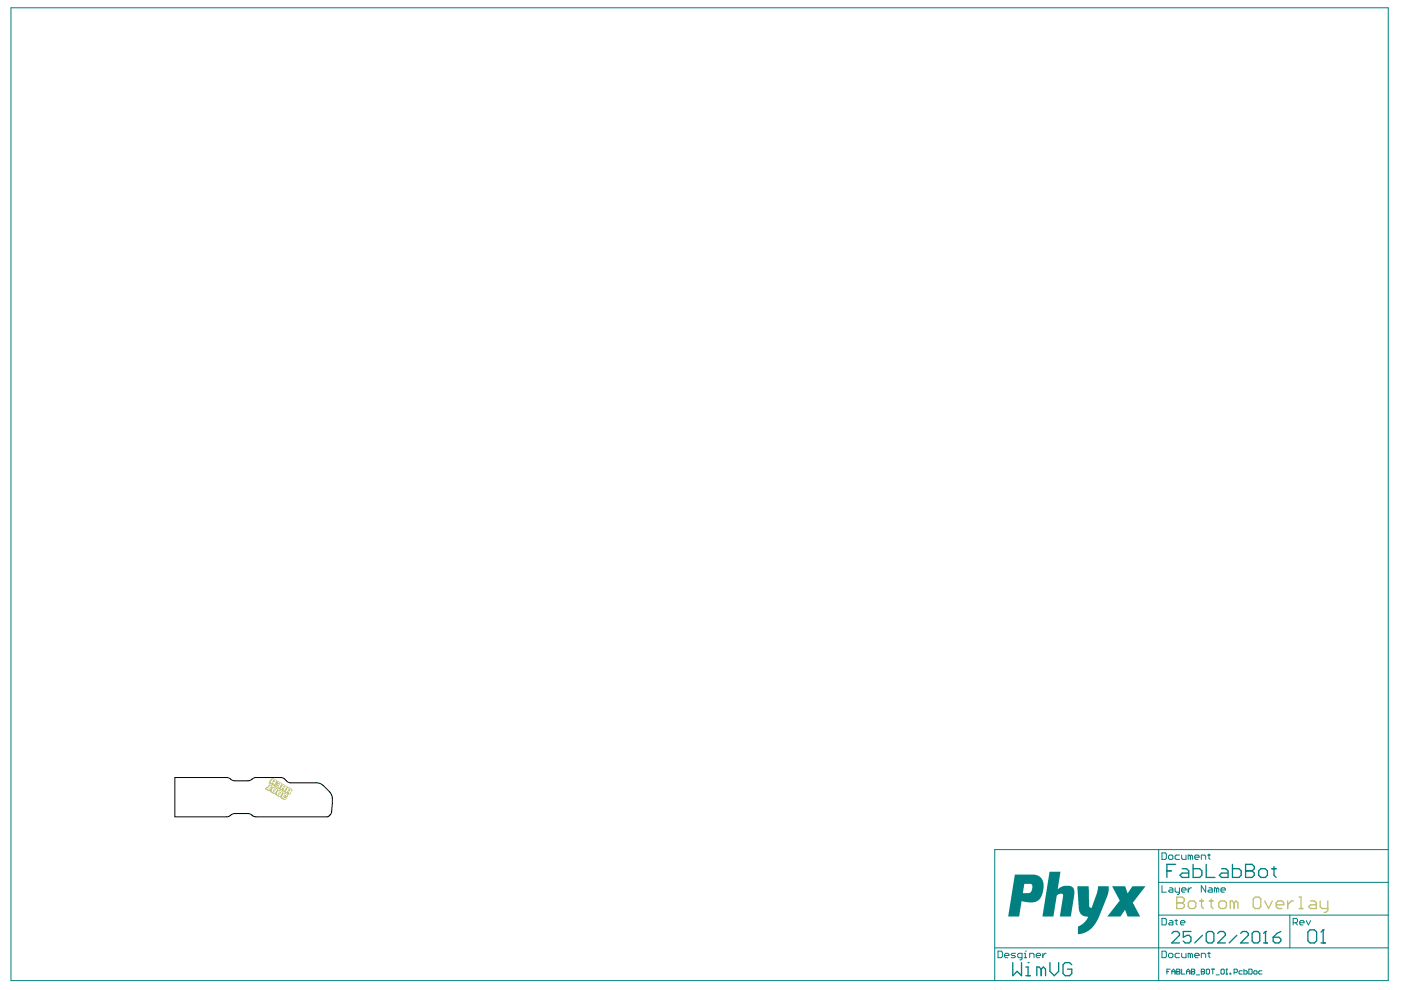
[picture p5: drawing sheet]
<svg xmlns="http://www.w3.org/2000/svg" width="297mm" height="210mm" viewBox="0 0 297 210" stroke-linecap="round" stroke-linejoin="round" font-family="sans-serif">
<g fill="#008080">
<path d="M228.4 187.9h2.4l.1 4.2 .4 .4h.2l1.1-3.1 .2-1.5h2.3v1.1l-.4 1.2-1.9 4.6-.7 1.3-1.1 1.1-.9 .6-.8 .2-.8 .1v-1.2a.49 .49 0 0 1 .1-.5 .49 .49 0 0 1 .4-.2l1.2-.9 .5-.9-1.2-.3-.7-.8z"/>
<path d="M235.8 187.9h2.8l.4 1.5 1.1-1.5h2.8l-2.5 3.2a.33 .33 0 0 0-.2 .3 .33 .33 0 0 0 .2 .3l1.3 2.6h-2.6l-.5-1.3-1 1.3h-2.8l2.4-3.1a.37 .37 0 0 0 .2-.3 .37 .37 0 0 0-.2-.4z"/>
<path d="M222.5 184.8h2.4l-.7 3.7 .8-.5 .7-.2 1.3 .1 .4 .2 .3 .4 .1 1.2-.8 4.6h-2.3l.7-4.2a.4 .4 0 0 0-.2-.6l-.8 .1-.4 .3-.7 4.4h-2.3z"/>
<path d="M215.1 185.4h4.2l.9 .3 .6 .5 .4 .7v1.8l-.5 1.6-.8 .8-.9 .2-2.4-.2-.5 3.2h-2.4zM217.2 187.4l-.3 2 1.5-.1 .4-.7v-1l-.2-.2z"/>
</g>
<g fill="none" stroke="#008080" stroke-width=".21">
<path d="M2.3 1.7h292v206.2h-292zM245.7 180.1v27.8M245.7 194h48.6M245.7 187.1h48.6M246.4 194.7h.7l.2 .3v.9l-.2 .2h-.7zM246.4 180.8h.7l.2 .3v.9l-.2 .2h-.7zM246.4 187.8v1.4h.9M247.8 181.5l.2-.2h.4l.3 .2v.5l-.3 .2h-.4l-.2-.2zM248 195.2h.4l.3 .2v.7h-.7l-.2-.2 .2-.3h.7M248 188.2h.4l.3 .3v.7h-.7l-.2-.3 .2-.2h.7M249.1 195.2h.5M249.1 188.2v.7l.3 .3h.7"/>
<path d="M249.4 195v.9l.2 .2M250.1 181.3h-.7l-.3 .2v.5l.3 .2h.7M250.1 188.2v1.2l-.5 .2M250.3 195.6h.9l-.2-.4h-.5l-.2 .2v.5l.2 .2h.5M250.5 181.3v.7l.3 .2h.7v-.9M250.5 188.7h1l-.3-.5h-.4l-.3 .3v.4l.3 .3h.4M251.9 188.2v1M252.4 181.5l-.5-.2v.9M252.4 181.5l.2-.2 .2 .2v.7M252.4 181.5v.7M252.6 188.2h-.2l-.5 .5M253.3 181.8h.9l-.2-.5h-.5l-.2 .2v.5l.2 .2h.5"/>
<path d="M254.7 182.2v-.9h.7l.2 .2v.7M255.6 187.8v1.4l-.9-1.4v1.4M256.1 181.3h.5M256.3 188.2h.5l.2 .3v.7h-.7l-.2-.3 .2-.2h.7M256.3 181.1v.9l.3 .2M257.9 188.5l-.4-.3v1M257.9 188.5v.7M257.9 188.5l.3-.3 .2 .3v.7M258.9 188.7h.9l-.2-.5h-.5l-.2 .3v.4l.2 .3h.5M273.5 194v7M274.2 195.6h.7l.2-.2v-.4l-.2-.3h-.7v1.4M274.6 195.6l.5 .5"/>
<path d="M275.6 195.6h.9l-.2-.4h-.5l-.2 .2v.5l.2 .2h.5M277 195.2l.4 .9 .5-.9M294.3 180.1h-83.4v27.8M210.9 201h83.4M211.6 201.7h.7l.2 .2v.9l-.2 .3h-.7zM213 202.6h.9l-.2-.5h-.5l-.2 .3v.4l.2 .3h.5M215.3 202.1h-.7l-.2 .3 .2 .2h.5l.2 .2-.2 .3h-.7M216.7 203.1h-.7l-.2-.3v-.4l.2-.3h.7v1.2l-.5 .2M217.2 203.1h.4M217.2 202.1h.2v1M217.4 201.7h.1M218.3 203.1v-1h.7l.2 .3v.7"/>
<path d="M219.7 202.6h.9l-.2-.5h-.5l-.2 .3v.4l.2 .3h.5M221.1 202.1v1M221.8 202.1h-.2l-.5 .5M246.4 201.7h.7l.2 .2v.9l-.2 .3h-.7zM247.4 206h.4M247.8 202.4l.2-.3h.4l.3 .3v.4l-.3 .3h-.4l-.2-.3zM248.1 205.5h-.7v1M248.4 206h.7M248.4 206.5v-.7l.4-.3 .3 .3v.7M249.5 206h.1M249.5 205.5h.5l.2 .2-.2 .3 .2 .4-.2 .1h-.5zM249.5 206h.5"/>
<path d="M250.1 202.1h-.7l-.3 .3v.4l.3 .3h.7M250.5 202.1v.7l.3 .3h.7v-1M250.5 205.5v1h.7M251.6 206h.7M251.6 206.5v-.7l.3-.3 .4 .3v.7M252.4 202.4l-.5-.3v1M252.4 202.4v.7M252.4 202.4l.2-.3 .2 .3v.7M252.6 206h.1M252.6 205.5h.5l.2 .2-.2 .3 .2 .4-.2 .1h-.5zM252.6 206h.5M253.3 202.6h.9l-.2-.5h-.5l-.2 .3v.4l.2 .3h.5"/>
<path d="M253.7 206.7h.7M254.7 203.1v-1h.7l.2 .3v.7M254.7 206h.1M254.7 205.5h.5l.2 .2-.2 .3 .2 .4-.2 .1h-.5zM254.7 206h.5M255.7 205.7l.2-.2h.4l.1 .2v.7l-.1 .1h-.4l-.2-.1zM256.1 202.1h.5M256.3 201.9v.9l.3 .3M256.8 205.5h.7M257.1 205.5v1M257.8 206.7h.7M258.9 205.7l.1-.2h.4l.2 .2v.7l-.2 .1h-.4l-.1-.1z"/>
<path d="M259.9 206.5h.4M260.1 205.5h.1M260.1 205.5v1M260.1 205.5l-.2 .2M260.8 206.4h.2v.1h-.2zM261.7 206.2h.5l.1-.2v-.3l-.1-.2h-.5v1M263.4 205.8h-.5l-.2 .2v.4l.2 .1h.5M263.7 205.5v1h.6l.1-.1v-.4l-.1-.2h-.6M264.8 205.5h.5l.2 .2v.7l-.2 .1h-.5zM265.8 206l.2-.2h.3l.2 .2v.4l-.2 .1h-.3l-.2-.1zM267.6 205.8h-.6l-.1 .2v.4l.1 .1h.6"/>
</g>
<g fill="none" stroke="#008080" stroke-width=".28">
<path d="M247.4 184.6h.9M248.4 197.9l.5-.4h.8l.4 .4v.4l-1.7 1.6h1.7M249.3 183.3h-1.9v2.7M250.6 184.2h1l.4 .4v1.4h-1.4l-.4-.4 .4-.5h1.4M252.5 197.5h-1.6v1.2l.8-.4h.4l.4 .4v.8l-.4 .4h-.8l-.4-.4M253 183.3v2.7h1.4l.4-.4v-1l-.4-.4h-1.4M254.9 198.3l-1.6 1.6M255.7 183.3v2.7h1.9M255.7 197.9l.4-.4h.9l.4 .4v1.6l-.4 .4h-.9l-.4-.4zM258.2 197.9l.4-.4h.8l.4 .4v.4l-1.6 1.6h1.6M259 184.2h.9l.5 .4v1.4h-1.4l-.5-.4 .5-.5h1.4M261.3 183.3v2.7h1.4l.5-.4v-1l-.5-.4h-1.4"/>
<path d="M262.2 198.3l-1.6 1.6M263 197.9l.4-.4h.9l.4 .4v.4l-1.7 1.6h1.7M264.1 184.6h.1M264.1 183.3h1.4l.4 .4v.5l-.4 .4 .4 .5v.5l-.4 .4h-1.4zM264.1 184.6h1.4M265.5 197.9l.4-.4h.8l.4 .4v1.6l-.4 .4h-.8l-.4-.4zM266.9 184.6l.4-.4h1l.4 .4v1l-.4 .4h-1l-.4-.4zM267.9 199.9h.8M268.3 197.5h.1M268.3 197.5v2.4M268.3 197.5l-.4 .4M269.6 184.2h1"/>
<path d="M269.9 198.7h1.3l.4 .4v.4l-.4 .4h-.9l-.4-.4zM270.1 183.7v1.9l.5 .4M271.6 197.5l-.9 .4-.8 .8M277.3 197.6l.5-.4h.9l.5 .4v1.9l-.5 .4h-.9l-.5-.4zM280.1 199.9h.9M280.5 197.2h.1M280.5 197.2v2.7M280.5 197.2l-.4 .4M214.7 204.1v2.8l1-1 .9 1v-2.8M217.5 206.9h.9M217.5 205h.5v1.9M218 204.1h.1"/>
<path d="M220.8 205.5l-.5-.5h-.5v1.9M220.8 205.5v1.4M220.8 205.5l.4-.5 .5 .5v1.4M222.6 204.1v1.8l.9 1 1-1v-1.8M227.2 204.6l-.4-.5h-1l-.4 .5v1.8l.4 .5h1l.4-.5v-.9h-.9"/>
</g>
<g fill="#c0c073">
<path d="M60.3 167.8v.2zM60.3 167.7l.1 .2zM60.4 167.6l.1 .1zM60.5 167.4v.2zM60.5 167.3l.1 .2zM60.6 167.2l.1 .2zM60.7 167.1v.2zM60.8 166.9v.2zM60.4 167.9v.1zM60.5 167.7v.2zM60.5 167.6l.1 .2zM60.6 167.5v.2zM60.7 167.4v.2zM60.7 167.3l.1 .1zM60.8 167.1l.1 .2zM60.9 167v.2zM60.9 166.9l.1 .2zM61.1 166.8l.1 .2zM60.5 167.9l.1 .2zM60.6 167.8v.2zM61.1 167v.2zM61.3 166.9v.2zM60.6 168l.1 .2zM60.7 167.9v.2zM61.4 167v.2zM60.8 167.9l.1 .2zM60.9 167.8v.2zM61 167.7v.2zM61.1 167.5v.2zM61.2 167.3v.2zM61.2 167.2l.1 .2zM61.5 167.1l.1 .1zM60.9 168.1v.2zM60.9 168l.1 .2zM61 167.9l.1 .2zM61.1 167.8v.2zM61.2 167.5l.1 .2zM61.3 167.4v.2zM61.4 167.3v.2zM61.6 167.1l.1 .2zM61 168.2v.2zM61.1 168.1v.2zM61.1 168l.1 .2zM61.2 167.8v.2zM61.3 167.6l.1 .2zM61.4 167.5l.1 .2zM61.5 167.4v.2zM61.7 167.2l.1 .2zM61.1 168.3l.1 .2zM61.2 168.2v.1zM61.9 167.3v.2zM61.2 168.3l.1 .2zM61.3 168.2l.1 .2zM61.8 167.4v.2zM61.4 168.3l.1 .2zM61.5 168.2v.2zM61.6 168.1v.1zM61.6 167.9l.1 .2zM61.7 167.8l.1 .2zM61.8 167.7v.2zM61.8 167.6l.1 .2zM61.9 167.5l.1 .1z"/>
<path d="M59.2 167.2v.1zM59.2 167l.1 .2zM59.3 166.9l.1 .2zM59.4 166.8v.2zM59.5 166.7v.2zM59.5 166.6l.1 .1zM59.6 166.4v.2zM59.7 166.3v.2zM59.3 167.2v.2zM59.4 167.1v.2zM59.4 167l.1 .2zM59.5 166.9l.1 .2zM59.6 166.7v.2zM59.6 166.6l.1 .2zM59.7 166.5l.1 .2zM59.8 166.4v.2zM59.9 166.3v.2zM60 166.2l.1 .2zM59.4 167.3l.1 .2zM59.5 167.2v.2zM59.8 166.7v.2zM60 166.3v.2zM60.2 166.3v.2zM59.5 167.4l.1 .2zM59.6 167.3l.1 .1zM60.3 166.4v.1zM59.7 167.3l.1 .2zM59.8 167.2l.1 .2zM59.9 167.1v.2zM59.9 167l.1 .2zM60.1 166.7v.2zM60.1 166.6l.1 .2zM60.4 166.4l.1 .2zM59.8 167.5v.2zM59.9 167.4v.2zM59.9 167.3l.1 .2zM60 167.2v.1zM60.1 167v.2zM60.2 166.8l.1 .2zM60.3 166.7v.2zM60.5 166.5l.1 .2zM59.9 167.6l.1 .2zM60 167.5v.1zM60 167.3l.1 .2zM60.1 167.2l.1 .2zM60.2 167.1v.2zM60.3 166.9l.1 .1zM60.4 166.7v.2zM60.6 166.6l.1 .2zM60 167.6l.1 .2zM60.1 167.5v.2zM60.8 166.6v.2zM60.1 167.7l.1 .2zM60.2 167.6l.1 .2zM60.9 166.7v.2zM60.3 167.7l.1 .2zM60.4 167.6l.1 .1zM60.5 167.4v.2zM60.5 167.3l.1 .2zM60.6 167.2l.1 .2zM60.7 167.1v.2zM60.8 166.9v.2zM60.8 166.8l.1 .2z"/>
<path d="M58.1 166.5v.2zM58.2 166.4v.2zM58.2 166.3l.1 .2zM58.5 165.8l.1 .2zM58.6 165.7v.2zM58.6 165.6l.1 .2zM58.8 165.5l.1 .2zM58.2 166.6l.1 .2zM58.3 166.5v.2zM58.3 166.4l.1 .2zM58.4 166.2l.1 .2zM58.5 166.1v.2zM58.6 166v.2zM58.6 165.9l.1 .2zM58.7 165.8v.1zM58.8 165.6v.2zM59 165.6v.2zM58.3 166.7l.1 .2zM58.4 166.6v.1zM58.5 166.3l.1 .2zM58.6 166.2l.1 .2zM58.7 166.1v.2zM58.7 165.9l.1 .2zM58.8 165.8l.1 .2zM59.1 165.7v.1zM58.4 166.7l.1 .2zM58.5 166.6l.1 .2zM58.7 166.4v.2zM58.7 166.3l.1 .2zM58.9 166v.2zM58.9 165.9l.1 .2zM59.2 165.7v.2zM58.6 166.8v.2zM58.6 166.7l.1 .2zM58.8 166.5v.1zM58.8 166.3l.1 .2zM59 166.1v.2zM59.1 166v.2zM59.3 165.8l.1 .2zM58.7 166.9v.2zM58.8 166.8v.2zM58.9 166.5l.1 .2zM59 166.4v.2zM59.1 166.2l.1 .2zM59.2 166v.2zM59.4 165.9l.1 .2zM58.8 167l.1 .1zM58.9 166.8v.2zM59 166.6l.1 .2zM59.1 166.5v.2zM59.2 166.2l.1 .2zM59.3 166.1l.1 .2zM59.6 165.9v.2zM58.9 167l.1 .2zM59 166.9l.1 .2zM59.7 166v.2zM59.1 167.1v.2zM59.1 167l.1 .2zM59.8 166.1l.1 .2zM59.2 167l.1 .2zM59.3 166.9l.1 .2zM59.4 166.8v.2zM59.5 166.7v.2zM59.5 166.6l.1 .1zM59.6 166.4v.2zM59.7 166.3v.2zM59.7 166.2l.1 .2z"/>
<path d="M57 165.9v.2zM57.1 165.8v.2zM57.1 165.7l.1 .2zM57.2 165.5l.1 .2zM57.3 165.4v.2zM57.3 165.3l.1 .2zM57.4 165.2l.1 .2zM57.5 165.1v.2zM57.1 166l.1 .2zM57.2 165.9v.1zM57.3 165.7v.2zM57.3 165.6l.1 .2zM57.4 165.5v.2zM57.5 165.4v.2zM57.5 165.3l.1 .1zM57.6 165.1l.1 .2zM57.7 165v.2zM57.9 165v.1zM57.2 166l.1 .2zM57.3 165.9l.1 .2zM57.8 165.1v.2zM58 165v.2zM57.4 166.1v.2zM57.4 166l.1 .2zM58.1 165.1l.1 .2zM57.6 166.1v.2zM57.6 165.9l.1 .2zM57.7 165.8v.2zM57.8 165.6l.1 .2zM57.9 165.5l.1 .2zM58 165.3v.2zM58.2 165.2l.1 .2zM57.6 166.3l.1 .1zM57.7 166.1v.2zM57.7 166l.1 .2zM57.8 165.9l.1 .2zM58 165.7v.1zM58 165.5l.1 .2zM58.1 165.4v.2zM58.4 165.2v.2zM57.7 166.3l.1 .2zM57.8 166.2v.2zM57.9 166.1v.2zM57.9 166l.1 .2zM58.1 165.7v.2zM58.1 165.6l.1 .2zM58.2 165.5l.1 .2zM58.5 165.3v.2zM57.8 166.4l.1 .2zM57.9 166.3l.1 .2zM58.6 165.4v.2zM58 166.5v.2zM58 166.3l.1 .2zM58.5 165.5l.1 .2zM58.2 166.4v.2zM58.2 166.3l.1 .2zM58.3 166.2v.2zM58.4 166.1v.1zM58.4 165.9l.1 .2zM58.5 165.8l.1 .2zM58.6 165.7v.2zM58.6 165.6l.1 .2z"/>
<path d="M59.4 168.9l.1 .1zM59.5 168.7l.1 .2zM59.6 168.6v.2zM59.6 168.5l.1 .2zM59.7 168.4l.1 .2zM59.8 168.2v.2zM59.9 168.1v.2zM59.5 169v.2zM59.6 168.9v.2zM59.6 168.8l.1 .2zM59.7 168.7v.2zM59.8 168.6v.1zM59.8 168.4l.1 .2zM59.9 168.3l.1 .2zM60 168.2v.2zM60 168.1l.1 .2zM60.2 168l.1 .2zM59.6 169.1l.1 .2zM59.7 169v.2zM59.7 168.9l.1 .2zM60 168.5v.2zM60.2 168.1v.2zM60.4 168.1v.2zM59.7 169.2l.1 .2zM59.8 169.1v.1zM60.5 168.2v.2zM59.8 169.2l.1 .2zM59.9 169.1l.1 .2zM60.1 168.9v.2zM60.1 168.8l.1 .2zM60.3 168.5v.2zM60.3 168.4l.1 .2zM60.6 168.2v.2zM60 169.3v.2zM60 169.2l.1 .2zM60.2 169v.2zM60.2 168.8l.1 .2zM60.4 168.6v.2zM60.5 168.5v.2zM60.7 168.3l.1 .2zM60.1 169.4v.2zM60.2 169.3v.2zM60.3 169v.2zM60.4 168.9v.2zM60.4 168.8l.1 .2zM60.5 168.7l.1 .2zM60.6 168.5v.2zM60.8 168.4l.1 .2zM60.2 169.5l.1 .1zM60.3 169.3v.2zM60.5 169v.2zM60.6 168.9v.1zM60.6 168.7l.1 .2zM61 168.4v.2zM60.4 169.4l.1 .2zM60.5 169.3v.2zM60.6 169l.1 .2zM60.7 168.9v.2zM60.7 168.8l.1 .2zM60.9 168.6v.2zM60.6 169.4v.1zM60.7 169.2v.2zM60.7 169.1l.1 .2zM60.9 168.9v.2zM60.9 168.8l.1 .1zM61 168.6l.1 .2z"/>
<path d="M58.3 168.2l.1 .2zM58.4 168.1l.1 .2zM58.5 168v.2zM58.6 167.9v.2zM58.6 167.7l.1 .2zM58.7 167.6v.2zM58.8 167.5v.2zM58.4 168.4v.2zM58.5 168.3v.2zM58.5 168.2l.1 .2zM58.6 168.1l.1 .1zM58.7 167.9v.2zM58.7 167.8l.1 .2zM58.8 167.7l.1 .2zM58.9 167.6v.2zM58.9 167.4l.1 .2zM59.1 167.4l.1 .2zM58.5 168.5l.1 .2zM58.6 168.4v.2zM58.7 168.2v.2zM59.1 167.5v.2zM59.3 167.5v.2zM58.6 168.6l.1 .1zM58.7 168.4l.1 .2zM59.4 167.5v.2zM58.8 168.6v.2zM58.8 168.5l.1 .2zM59 168.3v.2zM59 168.1l.1 .2zM59.1 168l.1 .2zM59.2 167.8l.1 .2zM59.5 167.6l.1 .2zM58.9 168.7v.2zM58.9 168.6l.1 .2zM59.1 168.3v.2zM59.2 168.2v.2zM59.3 168v.2zM59.4 167.8v.2zM59.6 167.7l.1 .2zM59 168.8v.1zM59.1 168.6v.2zM59.2 168.4l.1 .2zM59.3 168.2l.1 .1zM59.4 168l.1 .2zM59.5 167.9v.2zM59.7 167.7l.1 .2zM59.1 168.8l.1 .2zM59.2 168.7v.2zM59.9 167.8v.2zM59.3 168.8l.1 .2zM59.4 168.7v.2zM59.8 167.9v.2zM59.5 168.7l.1 .2zM59.6 168.6v.2zM59.6 168.5l.1 .2zM59.7 168.4l.1 .2zM59.8 168.2v.2zM59.8 168.1l.1 .2zM59.9 168l.1 .2z"/>
<path d="M57.3 167.6v.2zM57.3 167.5l.1 .2zM57.4 167.4v.1zM57.5 167.2v.2zM57.5 167.1l.1 .2zM57.6 167l.1 .2zM57.7 166.9v.2zM57.3 167.8l.1 .2zM57.4 167.7v.2zM57.4 167.5l.1 .2zM57.5 167.4l.1 .2zM57.6 167.3v.2zM57.7 167.2v.2zM57.7 167.1l.1 .2zM57.8 166.9v.2zM57.9 166.8v.2zM58.1 166.8v.2zM57.4 167.9l.1 .1zM57.5 167.7v.2zM57.6 167.6v.2zM58 166.9v.2zM58.2 166.8v.2zM57.5 167.9l.1 .2zM57.6 167.8l.1 .2zM58.3 166.9v.2zM57.7 168v.2zM57.7 167.9l.1 .2zM57.9 167.6v.2zM57.9 167.5l.1 .2zM58 167.4l.1 .2zM58.2 167.1v.2zM58.4 167l.1 .2zM57.8 168.1v.2zM57.9 167.9v.2zM58 167.7v.2zM58.1 167.6v.2zM58.2 167.3l.1 .2zM58.3 167.2v.2zM58.5 167l.1 .2zM57.9 168.1l.1 .2zM58 168v.2zM58.1 167.8l.1 .2zM58.3 167.5v.2zM58.3 167.4l.1 .2zM58.4 167.3v.2zM58.7 167.1v.2zM58 168.2l.1 .2zM58.1 168.1v.2zM58.8 167.2v.2zM58.2 168.2l.1 .1zM58.3 168v.2zM58.7 167.3l.1 .2zM58.4 168.1l.1 .2zM58.5 168v.2zM58.5 167.9l.1 .2zM58.6 167.7l.1 .2zM58.7 167.6v.2zM58.8 167.5v.2zM58.8 167.4l.1 .2z"/>
<path d="M56.2 167.2l.1 .1zM56.3 167v.2zM56.4 166.9v.2zM56.3 167.2l.1 .2zM56.4 167.1l.1 .2zM56.5 167v.2zM56.5 166.9l.1 .2zM56.5 167.3v.2zM56.5 167.2l.1 .2zM56.7 166.9v.2zM56.7 166.8l.1 .2zM56.8 166.7l.1 .2zM56.9 166.6v.2zM56.9 166.4l.1 .2zM57 166.3l.1 .2zM57.2 166.3l.1 .2zM56.6 167.4v.2zM56.6 167.2l.1 .2zM56.8 167v.2zM56.9 166.9v.2zM56.9 166.8l.1 .2zM57 166.6v.2zM57.1 166.5v.2zM57.1 166.4l.1 .2zM57.3 166.3l.1 .2zM56.7 167.4l.1 .2zM56.8 167.3v.2zM57.4 166.4l.1 .2zM56.8 167.5l.1 .2zM56.9 167.4v.2zM57.6 166.5v.2zM56.9 167.6l.1 .2zM57 167.5l.1 .1zM57.1 167.2l.1 .2zM57.2 167.1l.1 .2zM57.3 167v.2zM57.4 166.8v.2zM57.5 166.6v.2zM57.1 167.6v.2zM57.1 167.5l.1 .2zM57.3 167.3v.2zM57.5 166.9v.2zM57.5 166.8l.1 .2zM57.6 166.7l.1 .2zM57.3 167.6v.2zM57.3 167.5l.1 .2zM57.4 167.4v.1z"/>
</g>
<g fill="none" stroke="#c0c073" stroke-width=".28">
<path d="M249.5 191.4h.1M249.5 190.2h1.2l.4 .4v.4l-.4 .4 .4 .4v.4l-.4 .4h-1.2zM249.5 191.4h1.2M251.9 191.4l.4-.4h.8l.4 .4v.8l-.4 .4h-.8l-.4-.4zM254.4 191h.8M254.8 190.6v1.6l.4 .4M256.4 191h.8M256.8 190.6v1.6l.4 .4M258.4 191.4l.4-.4h.8l.4 .4v.8l-.4 .4h-.8l-.4-.4zM261.7 191.4l-.5-.4h-.4v1.6M261.7 191.4v1.2M261.7 191.4l.4-.4 .4 .4v1.2"/>
<path d="M265.7 190.6l.4-.4h.8l.4 .4v1.6l-.4 .4h-.8l-.4-.4zM268.1 191l.9 1.6 .8-1.6M270.6 191.8h1.6v-.4l-.4-.4h-.8l-.4 .4v.8l.4 .4h.8M273 191v1.6M274.2 191h-.4l-.8 .8M275.4 192.6h.8M275.4 190.2h.4v2.4M277.9 191h.8l.4 .4v1.2h-1.2l-.4-.4 .4-.4h1.2M279.9 191v1.2l.4 .4h1.2M281.5 191v2l-.4 .4h-.4"/>
</g>
<path d="M37.1 164.9h11l1.6 .7 3.2-.1 .8-.5 .6-.1h5.2a2.02 2.02 0 0 1 1.6 .9l.4 .2h5.6a2.13 2.13 0 0 1 1.5 .6 3.5 3.5 0 0 1 1.9 3.7l-.2 2-.6 .7-.4 .2h-15l-1.7-.7h-3.2l-.7 .5-.6 .2h-11z" fill="none" stroke="#000" stroke-width=".21"/>
</svg>
